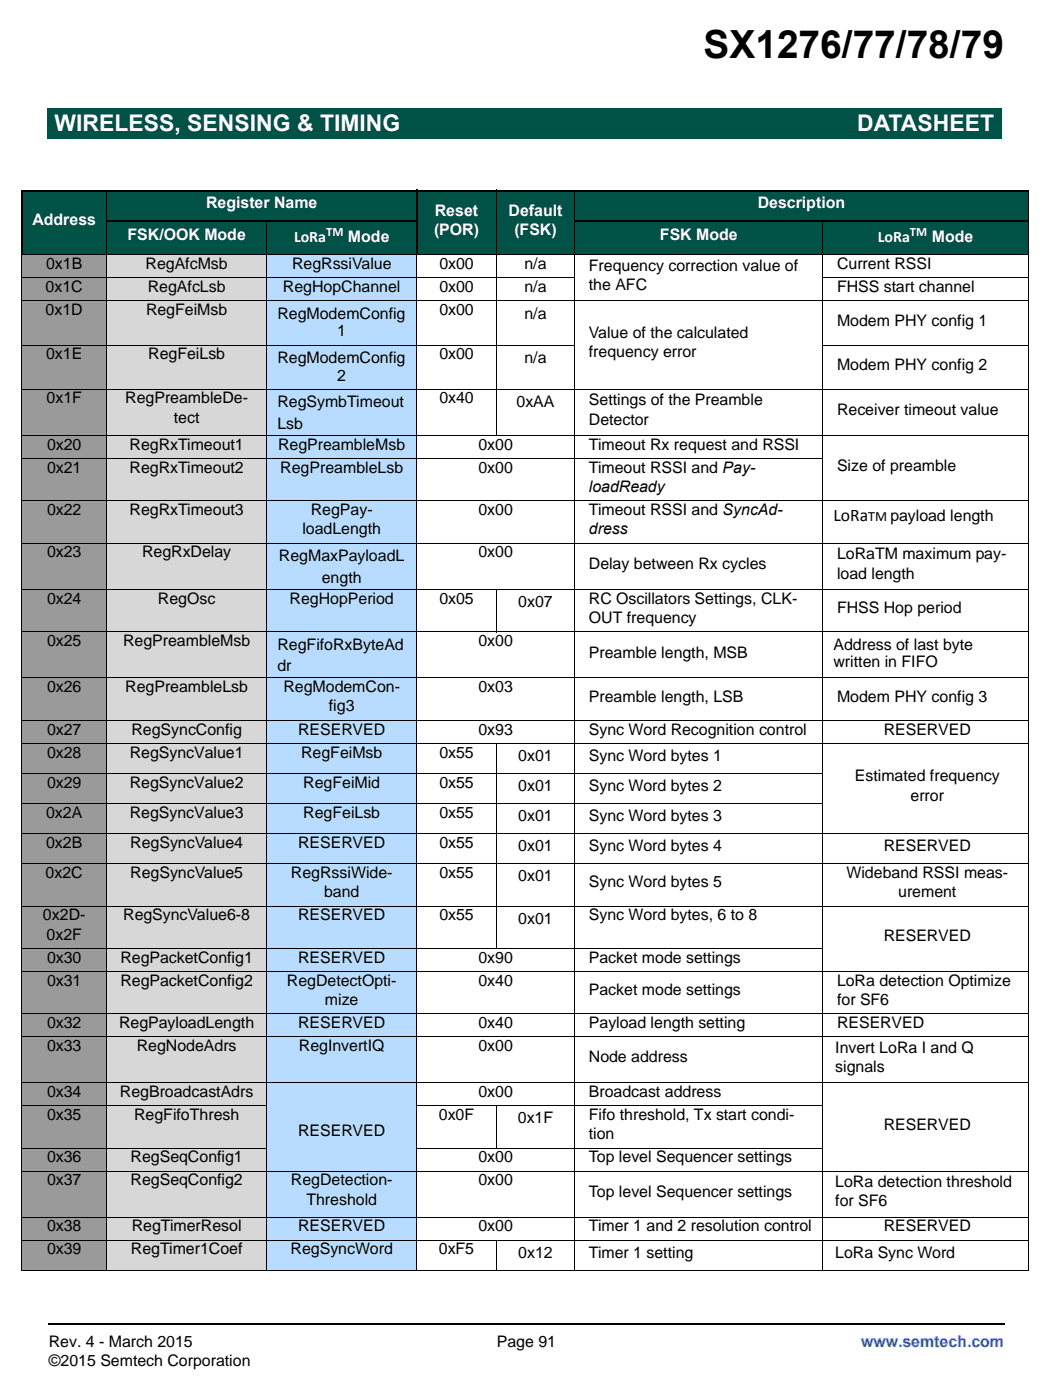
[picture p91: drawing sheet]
<svg xmlns="http://www.w3.org/2000/svg" width="210mm" height="279mm" viewBox="0 0 210 279" stroke-linecap="round" stroke-linejoin="round" font-family="sans-serif">
<defs><g id="words">
<text font-size="7.7" x="140.3" y="11.5">SX1276/77/78/79</text>
<g font-size="4.6" fill="#fff">
<text x="10.9" y="26.1">WIRELESS, SENSING &amp; TIMING</text>
<text x="170.9" y="26.1">DATASHEET</text>
</g>
<text font-size="3.5" x="166.2" y="104">LoRa</text>
<g font-size="3.2" fill="#fff">
<text x="41.1" y="41.6">Register Name</text>
<text x="151.1" y="41.6">Description</text>
<text x="6.5" y="45">Address</text>
<text x="25.4" y="48">FSK/OOK Mode</text>
<text x="86.6" y="46.9">(POR)</text>
<text x="86.7" y="43">Reset</text>
<text x="101.4" y="43">Default</text>
<text x="102.6" y="46.9">(FSK)</text>
<text x="131.6" y="48">FSK Mode</text>
<text x="58.6" y="48.4">LoRa</text>
<text x="69.4" y="48.4">Mode</text>
<text x="175" y="48.4">LoRa</text>
<text x="185.8" y="48.4">Mode</text>
</g>
<g font-size="3.2">
<text x="9.2" y="53.7">0x1B</text>
<text x="29" y="53.7">RegAfcMsb</text>
<text x="58.2" y="53.7">RegRssiValue</text>
<text x="87.6" y="53.7">0x00</text>
<text x="104.6" y="53.7">n/a</text>
<text x="166.9" y="53.7">Current RSSI</text>
<text x="9.1" y="58.3">0x1C</text>
<text x="29.5" y="58.3">RegAfcLsb</text>
<text x="56.4" y="58.3">RegHopChannel</text>
<text x="87.6" y="58.3">0x00</text>
<text x="104.6" y="58.3">n/a</text>
<text x="117.4" y="54">Frequency correction value of</text>
<text x="117.4" y="57.9">the AFC</text>
<text x="166.9" y="58.3">FHSS start channel</text>
<text x="9.1" y="62.9">0x1D</text>
<text x="29.1" y="62.9">RegFeiMsb</text>
<text x="55.3" y="63.6">RegModemConfig</text>
<text x="87.6" y="62.9">0x00</text>
<text x="104.6" y="63.6">n/a</text>
<text x="166.9" y="65">Modem PHY config 1</text>
<text x="9.2" y="71.7">0x1E</text>
<text x="29.6" y="71.7">RegFeiLsb</text>
<text x="67.3" y="67.1">1</text>
<text x="87.6" y="71.7">0x00</text>
<text x="117.4" y="67.5">Value of the calculated</text>
<text x="117.4" y="71.3">frequency error</text>
<text x="55.3" y="72.4">RegModemConfig</text>
<text x="67.3" y="76">2</text>
<text x="104.6" y="72.4">n/a</text>
<text x="166.9" y="73.8">Modem PHY config 2</text>
<text x="9.3" y="80.5">0x1F</text>
<text x="25" y="80.5">RegPreambleDe-</text>
<text x="55.3" y="81.3">RegSymbTimeout</text>
<text x="87.6" y="80.5">0x40</text>
<text x="103" y="81.2">0xAA</text>
<text x="117.4" y="80.9">Settings of the Preamble</text>
<text x="166.9" y="82.8">Receiver timeout value</text>
<text x="9.4" y="89.7">0x20</text>
<text x="25.8" y="89.7">RegRxTimeout1</text>
<text x="34.7" y="84.4">tect</text>
<text x="55.3" y="85.5">Lsb</text>
<text x="55.5" y="89.7">RegPreambleMsb</text>
<text x="95.4" y="89.7">0x00</text>
<text x="117.4" y="84.8">Detector</text>
<text x="117.4" y="89.7">Timeout Rx request and RSSI</text>
<text x="9.4" y="94.3">0x21</text>
<text x="25.8" y="94.3">RegRxTimeout2</text>
<text x="55.9" y="94.3">RegPreambleLsb</text>
<text x="95.4" y="94.3">0x00</text>
<text x="117.4" y="94.3">Timeout RSSI and Pay-</text>
<text x="166.9" y="94">Size of preamble</text>
<text x="117.4" y="98.2">loadReady</text>
<text x="9.4" y="102.8">0x22</text>
<text x="25.8" y="102.8">RegRxTimeout3</text>
<text x="60.3" y="106.7">loadLength</text>
<text x="62" y="102.8">RegPay-</text>
<text x="95.4" y="102.8">0x00</text>
<text x="117.4" y="102.8">Timeout RSSI and SyncAd-</text>
<text x="117.4" y="106.7">dress</text>
<text x="9.4" y="111.3">0x23</text>
<text x="28.3" y="111.3">RegRxDelay</text>
<text x="55.6" y="112">RegMaxPayloadL</text>
<text x="95.4" y="111.3">0x00</text>
<text x="117.4" y="113.6">Delay between Rx cycles</text>
<text x="166.9" y="111.6">LoRaTM maximum pay-</text>
<text x="64.2" y="116.3">ength</text>
<text x="166.9" y="115.5">load length</text>
<text x="9.4" y="120.4">0x24</text>
<text x="31.5" y="120.4">RegOsc</text>
<text x="57.7" y="120.4">RegHopPeriod</text>
<text x="87.6" y="120.4">0x05</text>
<text x="103.4" y="121.2">0x07</text>
<text x="117.4" y="120.4">RC Oscillators Settings, CLK-</text>
<text x="117.4" y="124.3">OUT frequency</text>
<text x="166.9" y="122.4">FHSS Hop period</text>
<text x="9.4" y="128.9">0x25</text>
<text x="24.5" y="128.9">RegPreambleMsb</text>
<text x="55.3" y="129.7">RegFifoRxByteAd</text>
<text x="95.4" y="128.9">0x00</text>
<text x="117.4" y="131.2">Preamble length, MSB</text>
<text x="166.2" y="129.7">Address of last byte</text>
<text x="55.3" y="133.9">dr</text>
<text x="166.2" y="133.2">written in FIFO</text>
<text x="9.4" y="138.1">0x26</text>
<text x="25" y="138.1">RegPreambleLsb</text>
<text x="56.5" y="138.1">RegModemCon-</text>
<text x="65.6" y="142">fig3</text>
<text x="95.4" y="138.1">0x03</text>
<text x="117.4" y="140.1">Preamble length, LSB</text>
<text x="166.9" y="140.1">Modem PHY config 3</text>
<text x="9.4" y="146.6">0x27</text>
<text x="26.2" y="146.6">RegSyncConfig</text>
<text x="59.5" y="146.6">RESERVED</text>
<text x="95.4" y="146.6">0x93</text>
<text x="117.4" y="146.6">Sync Word Recognition control</text>
<text x="176.2" y="146.6">RESERVED</text>
<text x="9.4" y="151.2">0x28</text>
<text x="25.9" y="151.2">RegSyncValue1</text>
<text x="60" y="151.2">RegFeiMsb</text>
<text x="87.6" y="151.2">0x55</text>
<text x="103.4" y="151.9">0x01</text>
<text x="117.4" y="151.9">Sync Word bytes 1</text>
<text x="170.5" y="155.9">Estimated frequency</text>
<text x="9.4" y="157.2">0x29</text>
<text x="25.9" y="157.2">RegSyncValue2</text>
<text x="60.5" y="157.2">RegFeiMid</text>
<text x="87.6" y="157.2">0x55</text>
<text x="103.4" y="157.9">0x01</text>
<text x="117.4" y="157.9">Sync Word bytes 2</text>
<text x="181.6" y="159.8">error</text>
<text x="9.2" y="163.2">0x2A</text>
<text x="25.9" y="163.2">RegSyncValue3</text>
<text x="60.5" y="163.2">RegFeiLsb</text>
<text x="87.6" y="163.2">0x55</text>
<text x="103.4" y="163.9">0x01</text>
<text x="117.4" y="163.9">Sync Word bytes 3</text>
<text x="9.2" y="169.2">0x2B</text>
<text x="26" y="169.2">RegSyncValue4</text>
<text x="59.5" y="169.2">RESERVED</text>
<text x="87.6" y="169.2">0x55</text>
<text x="103.4" y="169.9">0x01</text>
<text x="117.4" y="169.9">Sync Word bytes 4</text>
<text x="176.2" y="169.9">RESERVED</text>
<text x="9.1" y="175.2">0x2C</text>
<text x="26" y="175.2">RegSyncValue5</text>
<text x="58" y="175.2">RegRssiWide-</text>
<text x="64.6" y="179">band</text>
<text x="87.6" y="175.2">0x55</text>
<text x="103.4" y="175.9">0x01</text>
<text x="117.4" y="177.1">Sync Word bytes 5</text>
<text x="168.8" y="175.2">Wideband RSSI meas-</text>
<text x="179.1" y="179">urement</text>
<text x="8.6" y="183.6">0x2D-</text>
<text x="24.6" y="183.6">RegSyncValue6-8</text>
<text x="59.5" y="183.6">RESERVED</text>
<text x="87.6" y="183.6">0x55</text>
<text x="103.4" y="184.3">0x01</text>
<text x="117.4" y="183.6">Sync Word bytes, 6 to 8</text>
<text x="9.3" y="187.5">0x2F</text>
<text x="176.2" y="187.9">RESERVED</text>
<text x="9.4" y="192.1">0x30</text>
<text x="9.4" y="196.7">0x31</text>
<text x="24" y="192.1">RegPacketConfig1</text>
<text x="24" y="196.7">RegPacketConfig2</text>
<text x="57.2" y="196.7">RegDetectOpti-</text>
<text x="59.5" y="192.1">RESERVED</text>
<text x="95.4" y="192.1">0x90</text>
<text x="95.4" y="196.7">0x40</text>
<text x="117.4" y="192.1">Packet mode settings</text>
<text x="166.9" y="196.7">LoRa detection Optimize</text>
<text x="64.8" y="200.6">mize</text>
<text x="117.4" y="198.6">Packet mode settings</text>
<text x="166.9" y="200.6">for SF6</text>
<text x="9.4" y="205.2">0x32</text>
<text x="9.4" y="209.7">0x33</text>
<text x="23.7" y="205.2">RegPayloadLength</text>
<text x="27.3" y="209.7">RegNodeAdrs</text>
<text x="59.5" y="205.2">RESERVED</text>
<text x="59.6" y="209.7">RegInvertIQ</text>
<text x="95.4" y="205.2">0x40</text>
<text x="95.4" y="209.7">0x00</text>
<text x="117.4" y="205.2">Payload length setting</text>
<text x="166.9" y="205.2">RESERVED</text>
<text x="117.4" y="212">Node address</text>
<text x="166.6" y="210.1">Invert LoRa I and Q</text>
<text x="166.6" y="214">signals</text>
<text x="9.4" y="218.9">0x34</text>
<text x="23.9" y="218.9">RegBroadcastAdrs</text>
<text x="95.4" y="218.9">0x00</text>
<text x="117.4" y="218.9">Broadcast address</text>
<text x="9.4" y="223.5">0x35</text>
<text x="26.7" y="223.5">RegFifoThresh</text>
<text x="59.5" y="226.7">RESERVED</text>
<text x="87.5" y="223.5">0x0F</text>
<text x="103.3" y="224.2">0x1F</text>
<text x="117.4" y="223.5">Fifo threshold, Tx start condi-</text>
<text x="117.4" y="227.4">tion</text>
<text x="176.2" y="225.4">RESERVED</text>
<text x="9.4" y="232">0x36</text>
<text x="26" y="232">RegSeqConfig1</text>
<text x="95.4" y="232">0x00</text>
<text x="117.4" y="232">Top level Sequencer settings</text>
<text x="9.4" y="236.5">0x37</text>
<text x="26" y="236.5">RegSeqConfig2</text>
<text x="58" y="236.5">RegDetection-</text>
<text x="95.4" y="236.5">0x00</text>
<text x="117.4" y="238.8">Top level Sequencer settings</text>
<text x="166.6" y="236.9">LoRa detection threshold</text>
<text x="9.4" y="245.7">0x38</text>
<text x="26.3" y="245.7">RegTimerResol</text>
<text x="59.5" y="245.7">RESERVED</text>
<text x="61.1" y="240.4">Threshold</text>
<text x="95.4" y="245.7">0x00</text>
<text x="117.4" y="245.7">Timer 1 and 2 resolution control</text>
<text x="166.6" y="240.8">for SF6</text>
<text x="176.2" y="245.7">RESERVED</text>
<text x="9.4" y="250.3">0x39</text>
<text x="26.1" y="250.3">RegTimer1Coef</text>
<text x="58" y="250.3">RegSyncWord</text>
<text x="87.5" y="250.3">0xF5</text>
<text x="103.4" y="251">0x12</text>
<text x="117.4" y="251">Timer 1 setting</text>
<text x="166.6" y="251">LoRa Sync Word</text>
<text x="9.7" y="268.8">Rev. 4 - March 2015</text>
<text x="99.1" y="268.8">Page 91</text>
<text x="9.7" y="272.7">©2015 Semtech Corporation</text>
</g>
<text font-size="3.2" fill="#00f" x="171.7" y="268.8">www.semtech.com</text>
<text font-size="2.8" x="173.1" y="104">TM payload length</text>
<g font-size="2.5" fill="#fff">
<text x="65" y="47.1">TM</text>
<text x="181.4" y="47.1">TM</text>
</g>
</g></defs>
<path d="M9.6 264h.1v.4h-.1z" fill="#000"/>
<path d="M9.7 264.2h190.7" fill="none" stroke="#000" stroke-width=".36"/>
<g fill="#005247">
<path d="M9.5 21.7h102.4v6h-102.4z"/>
<path d="M111.9 21.7h87.8v6h-87.8z"/>
</g>
<path d="M9.5 5h63.3v14.4h-63.3z" fill="#fff"/>
<path d="M4.3 50.9h17v4.6h-17z" fill="#9a9a9a"/>
<path d="M21.3 50.9h31.9v4.6h-31.9z" fill="#d7d7d7"/>
<path d="M53.2 50.9h29.9v4.6h-29.9z" fill="#b8dcff"/>
<g fill="#fff">
<path d="M83.1 50.9h15.9v4.6h-15.9z"/>
<path d="M99 50.9h15.6v4.6h-15.6z"/>
</g>
<path d="M4.3 55.5h17v4.5h-17z" fill="#9a9a9a"/>
<path d="M21.3 55.5h31.9v4.5h-31.9z" fill="#d7d7d7"/>
<path d="M53.2 55.5h29.9v4.5h-29.9z" fill="#b8dcff"/>
<g fill="#fff">
<path d="M83.1 55.5h15.9v4.5h-15.9z"/>
<path d="M99 55.5h15.6v4.5h-15.6z"/>
</g>
<path d="M4.3 60h17v8.9h-17z" fill="#9a9a9a"/>
<path d="M21.3 60h31.9v8.9h-31.9z" fill="#d7d7d7"/>
<path d="M53.2 60h29.9v8.9h-29.9z" fill="#b8dcff"/>
<g fill="#fff">
<path d="M83.1 60h15.9v8.9h-15.9z"/>
<path d="M99 60h15.6v8.9h-15.6z"/>
</g>
<path d="M4.3 68.9h17v8.8h-17z" fill="#9a9a9a"/>
<path d="M21.3 68.9h31.9v8.8h-31.9z" fill="#d7d7d7"/>
<path d="M53.2 68.9h29.9v8.8h-29.9z" fill="#b8dcff"/>
<g fill="#fff">
<path d="M83.1 68.9h15.9v8.8h-15.9z"/>
<path d="M99 68.9h15.6v8.8h-15.6z"/>
</g>
<path d="M4.3 77.7h17v9.2h-17z" fill="#9a9a9a"/>
<path d="M21.3 77.7h31.9v9.2h-31.9z" fill="#d7d7d7"/>
<path d="M53.2 77.7h29.9v9.2h-29.9z" fill="#b8dcff"/>
<g fill="#fff">
<path d="M83.1 77.7h15.9v9.2h-15.9z"/>
<path d="M99 77.7h15.6v9.2h-15.6z"/>
</g>
<path d="M4.3 86.9h17v4.6h-17z" fill="#9a9a9a"/>
<path d="M21.3 86.9h31.9v4.6h-31.9z" fill="#d7d7d7"/>
<path d="M53.2 86.9h29.9v4.6h-29.9z" fill="#b8dcff"/>
<path d="M83.1 86.9h31.5v4.6h-31.5z" fill="#fff"/>
<path d="M4.3 91.5h17v8.5h-17z" fill="#9a9a9a"/>
<path d="M21.3 91.5h31.9v8.5h-31.9z" fill="#d7d7d7"/>
<path d="M53.2 91.5h29.9v8.5h-29.9z" fill="#b8dcff"/>
<path d="M83.1 91.5h31.5v8.5h-31.5z" fill="#fff"/>
<path d="M4.3 100h17v8.4h-17z" fill="#9a9a9a"/>
<path d="M21.3 100h31.9v8.4h-31.9z" fill="#d7d7d7"/>
<path d="M53.2 100h29.9v8.4h-29.9z" fill="#b8dcff"/>
<path d="M83.1 100h31.5v8.4h-31.5z" fill="#fff"/>
<path d="M4.3 108.4h17v9.2h-17z" fill="#9a9a9a"/>
<path d="M21.3 108.4h31.9v9.2h-31.9z" fill="#d7d7d7"/>
<path d="M53.2 108.4h29.9v9.2h-29.9z" fill="#b8dcff"/>
<path d="M83.1 108.4h31.5v9.2h-31.5z" fill="#fff"/>
<path d="M4.3 117.6h17v8.5h-17z" fill="#9a9a9a"/>
<path d="M21.3 117.6h31.9v8.5h-31.9z" fill="#d7d7d7"/>
<path d="M53.2 117.6h29.9v8.5h-29.9z" fill="#b8dcff"/>
<g fill="#fff">
<path d="M83.1 117.6h15.9v8.5h-15.9z"/>
<path d="M99 117.6h15.6v8.5h-15.6z"/>
</g>
<path d="M4.3 126.1h17v9.2h-17z" fill="#9a9a9a"/>
<path d="M21.3 126.1h31.9v9.2h-31.9z" fill="#d7d7d7"/>
<path d="M53.2 126.1h29.9v9.2h-29.9z" fill="#b8dcff"/>
<path d="M83.1 126.1h31.5v9.2h-31.5z" fill="#fff"/>
<path d="M4.3 135.3h17v8.5h-17z" fill="#9a9a9a"/>
<path d="M21.3 135.3h31.9v8.5h-31.9z" fill="#d7d7d7"/>
<path d="M53.2 135.3h29.9v8.5h-29.9z" fill="#b8dcff"/>
<path d="M83.1 135.3h31.5v8.5h-31.5z" fill="#fff"/>
<path d="M4.3 143.8h17v4.5h-17z" fill="#9a9a9a"/>
<path d="M21.3 143.8h31.9v4.5h-31.9z" fill="#d7d7d7"/>
<path d="M53.2 143.8h29.9v4.5h-29.9z" fill="#b8dcff"/>
<path d="M83.1 143.8h31.5v4.5h-31.5z" fill="#fff"/>
<path d="M4.3 148.3h17v6.1h-17z" fill="#9a9a9a"/>
<path d="M21.3 148.3h31.9v6.1h-31.9z" fill="#d7d7d7"/>
<path d="M53.2 148.3h29.9v6.1h-29.9z" fill="#b8dcff"/>
<g fill="#fff">
<path d="M83.1 148.3h15.9v6.1h-15.9z"/>
<path d="M99 148.3h15.6v6.1h-15.6z"/>
</g>
<path d="M4.3 154.4h17v5.9h-17z" fill="#9a9a9a"/>
<path d="M21.3 154.4h31.9v5.9h-31.9z" fill="#d7d7d7"/>
<path d="M53.2 154.4h29.9v5.9h-29.9z" fill="#b8dcff"/>
<g fill="#fff">
<path d="M83.1 154.4h15.9v5.9h-15.9z"/>
<path d="M99 154.4h15.6v5.9h-15.6z"/>
</g>
<path d="M4.3 160.3h17v6h-17z" fill="#9a9a9a"/>
<path d="M21.3 160.3h31.9v6h-31.9z" fill="#d7d7d7"/>
<path d="M53.2 160.3h29.9v6h-29.9z" fill="#b8dcff"/>
<g fill="#fff">
<path d="M83.1 160.3h15.9v6h-15.9z"/>
<path d="M99 160.3h15.6v6h-15.6z"/>
</g>
<path d="M4.3 166.3h17v6h-17z" fill="#9a9a9a"/>
<path d="M21.3 166.3h31.9v6h-31.9z" fill="#d7d7d7"/>
<path d="M53.2 166.3h29.9v6h-29.9z" fill="#b8dcff"/>
<g fill="#fff">
<path d="M83.1 166.3h15.9v6h-15.9z"/>
<path d="M99 166.3h15.6v6h-15.6z"/>
</g>
<path d="M4.3 172.3h17v8.5h-17z" fill="#9a9a9a"/>
<path d="M21.3 172.3h31.9v8.5h-31.9z" fill="#d7d7d7"/>
<path d="M53.2 172.3h29.9v8.5h-29.9z" fill="#b8dcff"/>
<g fill="#fff">
<path d="M83.1 172.3h15.9v8.5h-15.9z"/>
<path d="M99 172.3h15.6v8.5h-15.6z"/>
</g>
<path d="M4.3 180.8h17v8.5h-17z" fill="#9a9a9a"/>
<path d="M21.3 180.8h31.9v8.5h-31.9z" fill="#d7d7d7"/>
<path d="M53.2 180.8h29.9v8.5h-29.9z" fill="#b8dcff"/>
<g fill="#fff">
<path d="M83.1 180.8h15.9v8.5h-15.9z"/>
<path d="M99 180.8h15.6v8.5h-15.6z"/>
</g>
<path d="M4.3 189.3h17v4.6h-17z" fill="#9a9a9a"/>
<path d="M21.3 189.3h31.9v4.6h-31.9z" fill="#d7d7d7"/>
<path d="M53.2 189.3h29.9v4.6h-29.9z" fill="#b8dcff"/>
<path d="M83.1 189.3h31.5v4.6h-31.5z" fill="#fff"/>
<path d="M4.3 193.9h17v8.4h-17z" fill="#9a9a9a"/>
<path d="M21.3 193.9h31.9v8.4h-31.9z" fill="#d7d7d7"/>
<path d="M53.2 193.9h29.9v8.4h-29.9z" fill="#b8dcff"/>
<path d="M83.1 193.9h31.5v8.4h-31.5z" fill="#fff"/>
<path d="M4.3 202.3h17v4.6h-17z" fill="#9a9a9a"/>
<path d="M21.3 202.3h31.9v4.6h-31.9z" fill="#d7d7d7"/>
<path d="M53.2 202.3h29.9v4.6h-29.9z" fill="#b8dcff"/>
<path d="M83.1 202.3h31.5v4.6h-31.5z" fill="#fff"/>
<path d="M4.3 206.9h17v9.2h-17z" fill="#9a9a9a"/>
<path d="M21.3 206.9h31.9v9.2h-31.9z" fill="#d7d7d7"/>
<path d="M53.2 206.9h29.9v9.2h-29.9z" fill="#b8dcff"/>
<path d="M83.1 206.9h31.5v9.2h-31.5z" fill="#fff"/>
<path d="M4.3 216.1h17v4.6h-17z" fill="#9a9a9a"/>
<path d="M21.3 216.1h31.9v4.6h-31.9z" fill="#d7d7d7"/>
<path d="M53.2 216.1h29.9v17.6h-29.9z" fill="#b8dcff"/>
<path d="M83.1 216.1h31.5v4.6h-31.5z" fill="#fff"/>
<path d="M4.3 220.7h17v8.4h-17z" fill="#9a9a9a"/>
<path d="M21.3 220.7h31.9v8.4h-31.9z" fill="#d7d7d7"/>
<g fill="#fff">
<path d="M83.1 220.7h15.9v8.4h-15.9z"/>
<path d="M99 220.7h15.6v8.4h-15.6z"/>
</g>
<path d="M4.3 229.1h17v4.6h-17z" fill="#9a9a9a"/>
<path d="M21.3 229.1h31.9v4.6h-31.9z" fill="#d7d7d7"/>
<path d="M83.1 229.1h31.5v4.6h-31.5z" fill="#fff"/>
<path d="M4.3 233.7h17v9.2h-17z" fill="#9a9a9a"/>
<path d="M21.3 233.7h31.9v9.2h-31.9z" fill="#d7d7d7"/>
<path d="M53.2 233.7h29.9v9.2h-29.9z" fill="#b8dcff"/>
<path d="M83.1 233.7h31.5v9.2h-31.5z" fill="#fff"/>
<path d="M4.3 242.9h17v4.6h-17z" fill="#9a9a9a"/>
<path d="M21.3 242.9h31.9v4.6h-31.9z" fill="#d7d7d7"/>
<path d="M53.2 242.9h29.9v4.6h-29.9z" fill="#b8dcff"/>
<path d="M83.1 242.9h31.5v4.6h-31.5z" fill="#fff"/>
<path d="M4.3 247.5h17v6h-17z" fill="#9a9a9a"/>
<path d="M21.3 247.5h31.9v6h-31.9z" fill="#d7d7d7"/>
<path d="M53.2 247.5h29.9v6h-29.9z" fill="#b8dcff"/>
<g fill="#fff">
<path d="M83.1 247.5h15.9v6h-15.9z"/>
<path d="M99 247.5h15.6v6h-15.6z"/>
</g>
<g fill="#005247">
<path d="M4.3 38h17v12.9h-17z"/>
<path d="M21.3 38h61.8v6h-61.8z"/>
<path d="M83.1 38h15.9v12.9h-15.9z"/>
<path d="M99 38h15.6v12.9h-15.6z"/>
<path d="M114.6 38h90.4v6h-90.4z"/>
<path d="M21.3 44h31.9v6.9h-31.9z"/>
<path d="M53.2 44h29.9v6.9h-29.9z"/>
<path d="M114.6 44h49.5v6.9h-49.5z"/>
<path d="M164.1 44h40.9v6.9h-40.9z"/>
</g>
<path d="M4.2 38h200.9M4.3 38.2v12.6M83.1 37.9v13.1M21.2 44h62.1M114.5 44h90.6" fill="none" stroke="#000" stroke-width=".36"/>
<g fill="none" stroke="#000" stroke-width=".2">
<path d="M21.3 37.9v215.7M99 37.9v49.1M114.6 37.9v215.7M205 38.2v215.2M4.2 50.9h200.9M4.3 55.5h110.4M4.3 51v202.4M53.2 43.8v209.8M83.1 50.8v202.8M164 55.5h41.1M164.1 43.8v209.8M4.3 60h200.8"/>
<path d="M4.3 68.9h110.4M4.3 77.7h200.8M164 68.9h41.1M4.3 86.9h200.8M4.3 91.5h159.9M4.3 100h200.8M4.3 108.4h200.8M4.3 117.6h200.8M99 117.5v8.7M4.3 126.1h200.8M4.3 135.3h200.8M4.3 143.8h200.8"/>
<path d="M4.3 148.3h200.8M4.3 154.4h159.9M99 148.3v41.1M4.3 160.3h159.9M4.3 166.3h200.8M4.3 172.3h200.8M4.3 180.8h200.8M4.3 189.3h159.9M4.3 193.9h200.8M4.3 202.3h200.8M4.3 206.9h200.8M4.3 216.1h200.8"/>
<path d="M4.3 220.7h49M4.3 229.1h49M4.3 233.7h200.8M83 220.7h81.2M83 229.1h81.2M99 220.6v8.6M4.3 242.9h200.8M4.3 247.5h200.8M4.3 253.5h200.8M99 247.4v6.2"/>
</g>
<use href="#words"/>
</svg>
